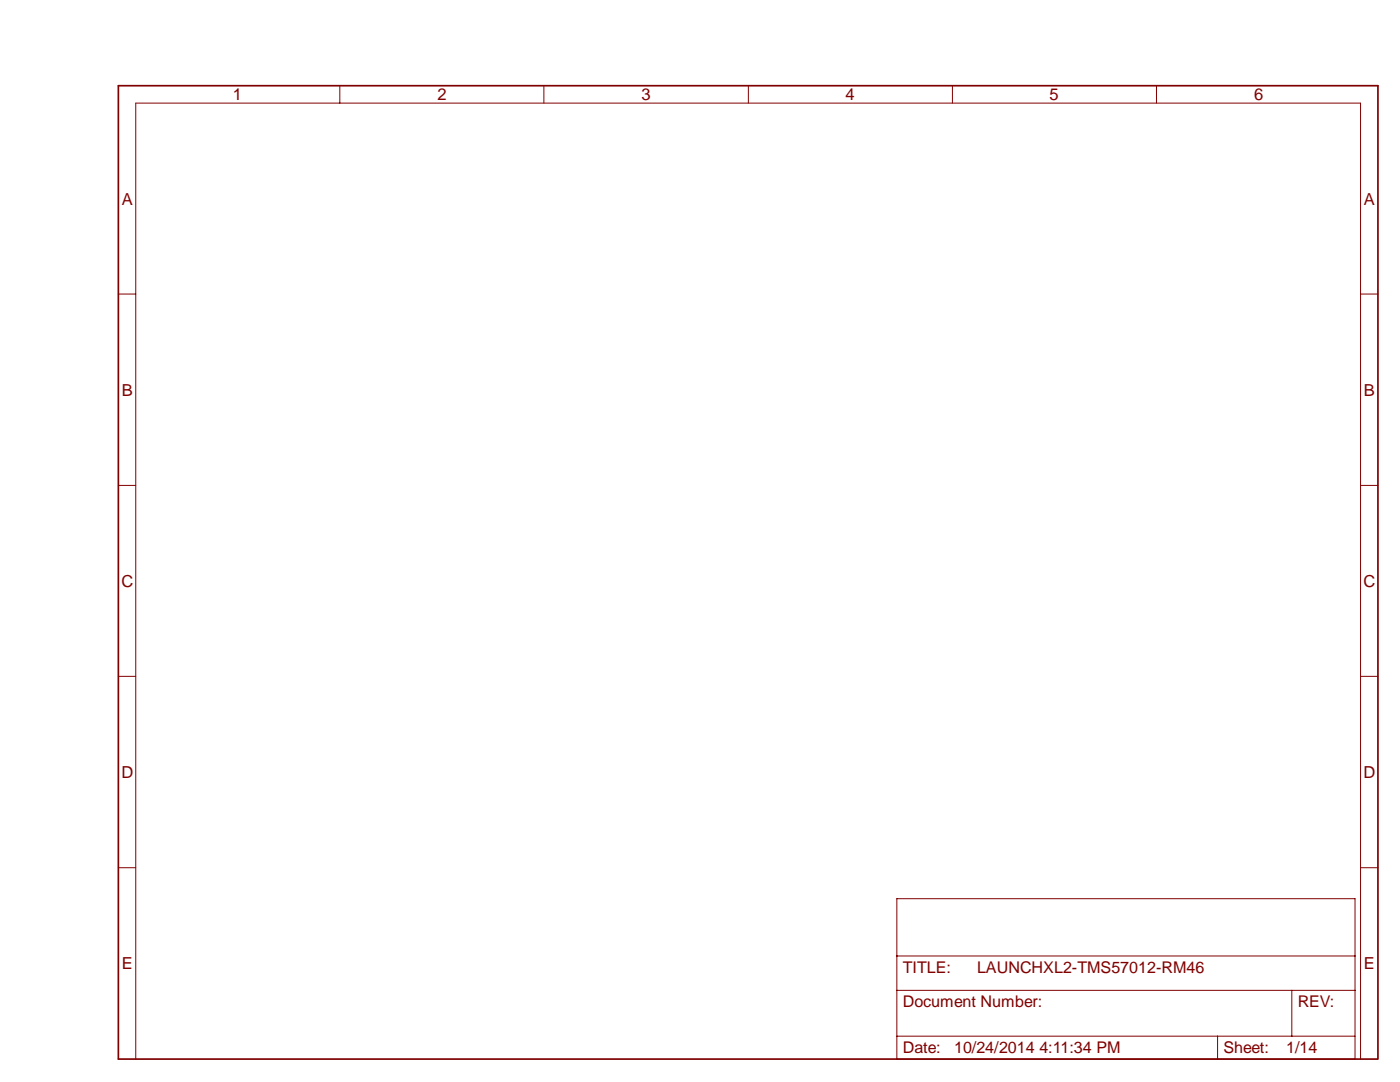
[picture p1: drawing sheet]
<svg xmlns="http://www.w3.org/2000/svg" width="279mm" height="216mm" viewBox="0 0 279 216" stroke-linecap="round" stroke-linejoin="round" font-family="sans-serif">
<defs><g id="words">
<g font-size="3.3" fill="#800000">
<text x="46.5" y="20">1</text>
<text x="87.3" y="20">2</text>
<text x="128" y="20">3</text>
<text x="168.7" y="20">4</text>
<text x="209.5" y="20">5</text>
<text x="250.3" y="20">6</text>
<text x="24.3" y="40.8">A</text>
<text x="272.2" y="40.8">A</text>
<text x="24.3" y="79">B</text>
<text x="272.2" y="79">B</text>
<text x="24.2" y="117.1">C</text>
<text x="272.1" y="117.1">C</text>
<text x="24.2" y="155.3">D</text>
<text x="272.1" y="155.3">D</text>
<text x="24.3" y="193.4">E</text>
<text x="272.2" y="193.4">E</text>
</g>
<g font-size="3.2" fill="#800000">
<text x="180.2" y="194.1">TITLE:</text>
<text x="195" y="194.1">LAUNCHXL2-TMS57012-RM46</text>
<text x="180.2" y="201">Document Number:</text>
<text x="259" y="201">REV:</text>
<text x="180.2" y="210.1">Date:</text>
<text x="190.4" y="210.1">10/24/2014 4:11:34 PM</text>
<text x="244.2" y="210.1">Sheet:</text>
<text x="256.7" y="210.1">1/14</text>
</g>
</g></defs>
<path d="M23.6 17.1h251.4v194.2h-251.4z" fill="none" stroke="#800000" stroke-width=".34"/>
<g fill="none" stroke="#800000" stroke-width=".2">
<path d="M67.8 17.1v3.5M108.5 17.1v3.5M149.4 17.1v3.5M190.1 17.1v3.5M230.8 17.1v3.5M23.6 58.7h3.5M271.5 58.7h3.5M23.6 96.9h3.5M271.5 96.9h3.5M23.6 135h3.5M271.5 135h3.5M23.6 173.1h3.5"/>
<path d="M271.5 173.1h3.5M179 197.6h91.4M179 190.8h91.4M257.8 197.6v9.2M27.1 211.3v-190.7h244.4v190.7M179 206.8v-27.5h91.4v27.5M243 206.8h-64v4.5h91.4v-4.5h-12.6M243 206.8v4.5M243 206.8h14.8"/>
</g>
<use href="#words"/>
</svg>
